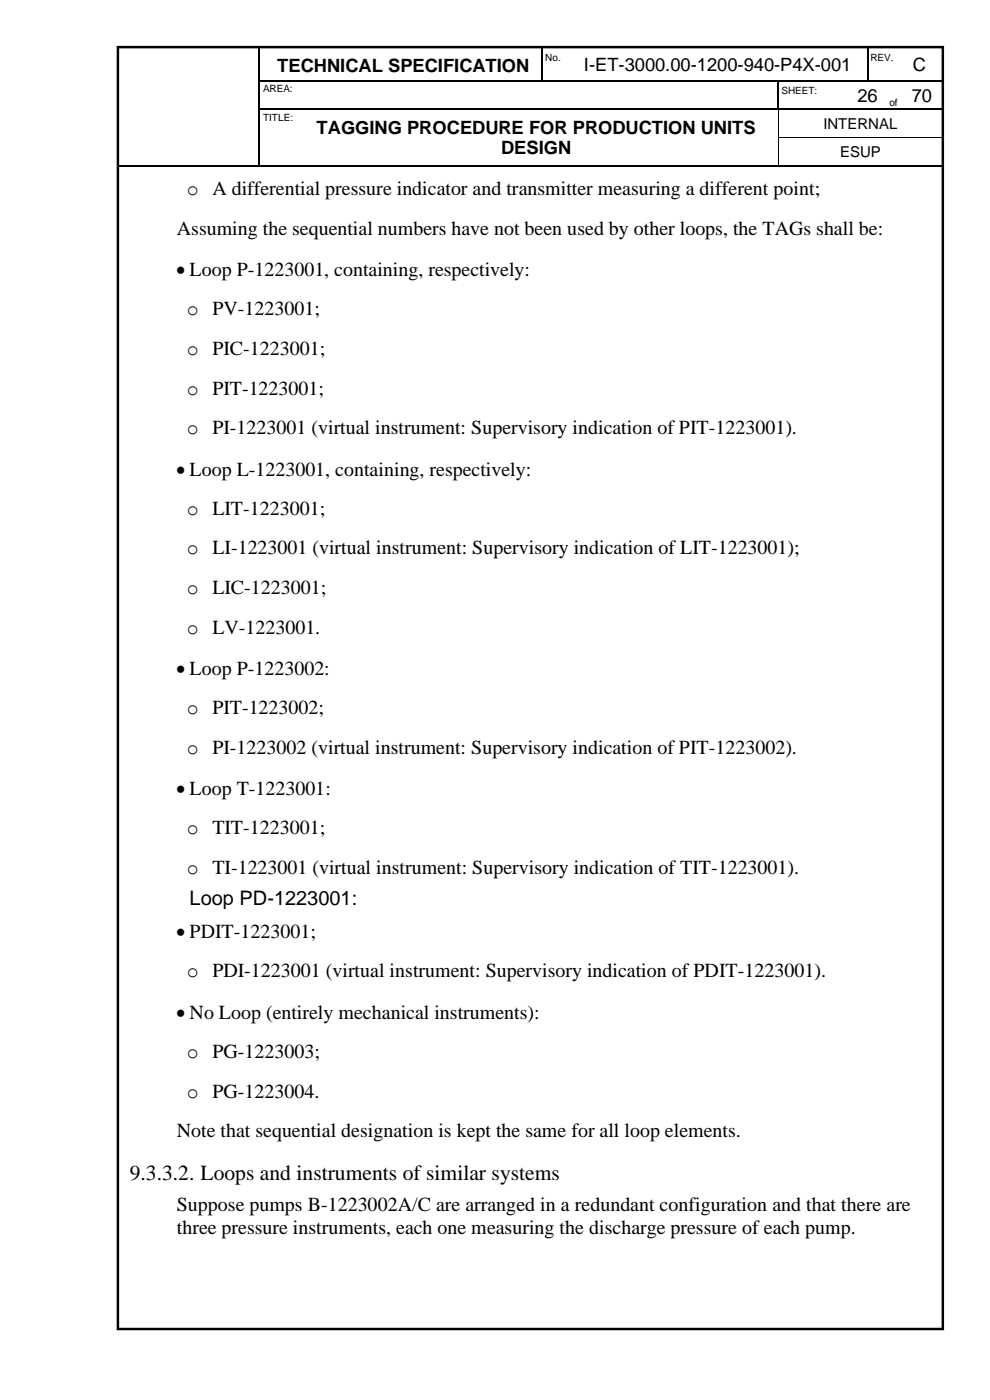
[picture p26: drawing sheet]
<svg xmlns="http://www.w3.org/2000/svg" width="210mm" height="297mm" viewBox="0 0 210 297" stroke-linecap="round" stroke-linejoin="round" font-family="sans-serif">
<defs><g id="words">
<text font-size="4.6" x="27.5" y="250.4">9.3.3.2. Loops and instruments of similar systems</text>
<g font-size="4.2">
<text x="39.6" y="41.5">o A differential pressure indicator and transmitter measuring a different point;</text>
<text x="37.5" y="49.8">Assuming the sequential numbers have not been used by other loops, the TAGs shall be:</text>
<text x="37.3" y="58.6">• Loop P-1223001, containing, respectively:</text>
<text x="39.6" y="66.9">o PV-1223001;</text>
<text x="39.6" y="75.4">o PIC-1223001;</text>
<text x="39.6" y="83.8">o PIT-1223001;</text>
<text x="39.6" y="92.1">o PI-1223001 (virtual instrument: Supervisory indication of PIT-1223001).</text>
<text x="37.3" y="100.9">• Loop L-1223001, containing, respectively:</text>
<text x="39.6" y="109.2">o LIT-1223001;</text>
<text x="39.6" y="117.6">o LI-1223001 (virtual instrument: Supervisory indication of LIT-1223001);</text>
<text x="39.6" y="126">o LIC-1223001;</text>
<text x="39.6" y="134.4">o LV-1223001.</text>
<text x="37.3" y="143.2">• Loop P-1223002:</text>
<text x="39.6" y="151.5">o PIT-1223002;</text>
<text x="39.6" y="159.9">o PI-1223002 (virtual instrument: Supervisory indication of PIT-1223002).</text>
<text x="37.3" y="168.7">• Loop T-1223001:</text>
<text x="39.6" y="177">o TIT-1223001;</text>
<text x="39.6" y="185.4">o TI-1223001 (virtual instrument: Supervisory indication of TIT-1223001).</text>
<text x="40.2" y="192.1">Loop PD-1223001:</text>
<text x="37.3" y="199">• PDIT-1223001;</text>
<text x="39.6" y="207.4">o PDI-1223001 (virtual instrument: Supervisory indication of PDIT-1223001).</text>
<text x="37.3" y="216.1">• No Loop (entirely mechanical instruments):</text>
<text x="39.6" y="224.5">o PG-1223003;</text>
<text x="39.6" y="232.9">o PG-1223004.</text>
<text x="37.5" y="241.3">Note that sequential designation is kept the same for all loop elements.</text>
<text x="37.5" y="257">Suppose pumps B-1223002A/C are arranged in a redundant configuration and that there are</text>
<text x="37.5" y="261.9">three pressure instruments, each one measuring the discharge pressure of each pump.</text>
</g>
<g font-size="3.9">
<text x="58.8" y="15.3">TECHNICAL SPECIFICATION</text>
<text x="123.8" y="15.1">I-ET-3000.00-1200-940-P4X-001</text>
<text x="193.7" y="15.1">C</text>
<text x="181.9" y="21.5">26</text>
<text x="193.4" y="21.5">70</text>
<text x="67.2" y="28.3">TAGGING PROCEDURE FOR PRODUCTION UNITS</text>
<text x="106.3" y="32.8">DESIGN</text>
</g>
<g font-size="3.2">
<text x="174.7" y="27.3">INTERNAL</text>
<text x="178.2" y="33.3">ESUP</text>
</g>
<g font-size="2.1">
<text x="115.7" y="13">No.</text>
<text x="184.7" y="13">REV.</text>
<text x="55.8" y="19.6">AREA:</text>
<text x="165.8" y="19.9">SHEET:</text>
<text x="188.7" y="22.5">of</text>
<text x="55.8" y="25.6">TITLE:</text>
</g>
</g></defs>
<g fill="none" stroke="#000" stroke-width=".25">
<path d="M55 10v7M55 17.3v5.7M55.2 17.1h7.3M62.8 17.1h52.1M115 10v7M115.2 17.1h4.4M119.8 17.1h45.1M165.1 17.3v5.7M165.2 17.1h14.9M180.3 17.1h3.6M184.1 10v7M184.2 17.1h3.9"/>
<path d="M191.3 17.1h8.8M25 35.1h29.9M55 23.2v5.8M55 29.3v5.7M55.2 23.1h7.3M55.2 35.1h7.3M62.8 23.1h102.1M62.8 35.1h102.2M165.2 35.1h34.8M165.4 23.1h14.7M180.3 23.1h7.8M188.3 23.1h2.8"/>
<path d="M191.3 23.1h8.7M200.1 23.2v5.8M200.1 29.3v5.7"/>
</g>
<g fill="#000">
<path d="M54.9 17h.3v.3h-.3z" fill-rule="evenodd"/>
<path d="M62.5 17h.3v.3h-.3z" fill-rule="evenodd"/>
<path d="M114.9 17h.3v.3h-.3z" fill-rule="evenodd"/>
<path d="M119.6 17h.2v.3h-.2z" fill-rule="evenodd"/>
<path d="M164.9 17h.3v.3h-.3z" fill-rule="evenodd"/>
<path d="M180.1 17h.2v.3h-.2z" fill-rule="evenodd"/>
<path d="M183.9 17h.3v.3h-.3z" fill-rule="evenodd"/>
<path d="M188.1 17h.2v.3h-.2z" fill-rule="evenodd"/>
<path d="M188.3 17h1.8v.3h-1.8z" fill-rule="evenodd"/>
<path d="M190.1 17h.2v.3h-.2z" fill-rule="evenodd"/>
<path d="M190.3 17h.8v.3h-.8z" fill-rule="evenodd"/>
<path d="M191.1 17h.2v.3h-.2z" fill-rule="evenodd"/>
<path d="M54.9 23h.3v.2h-.3z" fill-rule="evenodd"/>
<path d="M54.9 29h.3v.3h-.3z" fill-rule="evenodd"/>
<path d="M54.9 35h.3v.3h-.3z" fill-rule="evenodd"/>
<path d="M62.5 23h.3v.2h-.3z" fill-rule="evenodd"/>
<path d="M62.5 35h.3v.3h-.3z" fill-rule="evenodd"/>
<path d="M164.9 23h.3v.2h-.3z" fill-rule="evenodd"/>
<path d="M165 29h.1v.3h-.1z" fill-rule="evenodd"/>
<path d="M165 35h.2v.3h-.2z" fill-rule="evenodd"/>
<path d="M165.2 23h.2v.2h-.2z" fill-rule="evenodd"/>
<path d="M180.1 23h.2v.2h-.2z" fill-rule="evenodd"/>
<path d="M188.1 23h.2v.2h-.2z" fill-rule="evenodd"/>
<path d="M191.1 23h.2v.2h-.2z" fill-rule="evenodd"/>
<path d="M200 23h.2v.2h-.2z" fill-rule="evenodd"/>
<path d="M200 29h.2v.3h-.2z" fill-rule="evenodd"/>
<path d="M200 35h.2v.3h-.2z" fill-rule="evenodd"/>
<path d="M200 35h.2v.3h-.2z" fill-rule="evenodd"/>
</g>
<path d="M165.1 23.2v5.8M165.1 29.3v5.7M165.1 29.1h34.9" fill="none" stroke="#000" stroke-width=".21"/>
<path d="M25 10h175v272h-175z" fill="none" stroke="#000" stroke-width=".53"/>
<use href="#words"/>
</svg>
